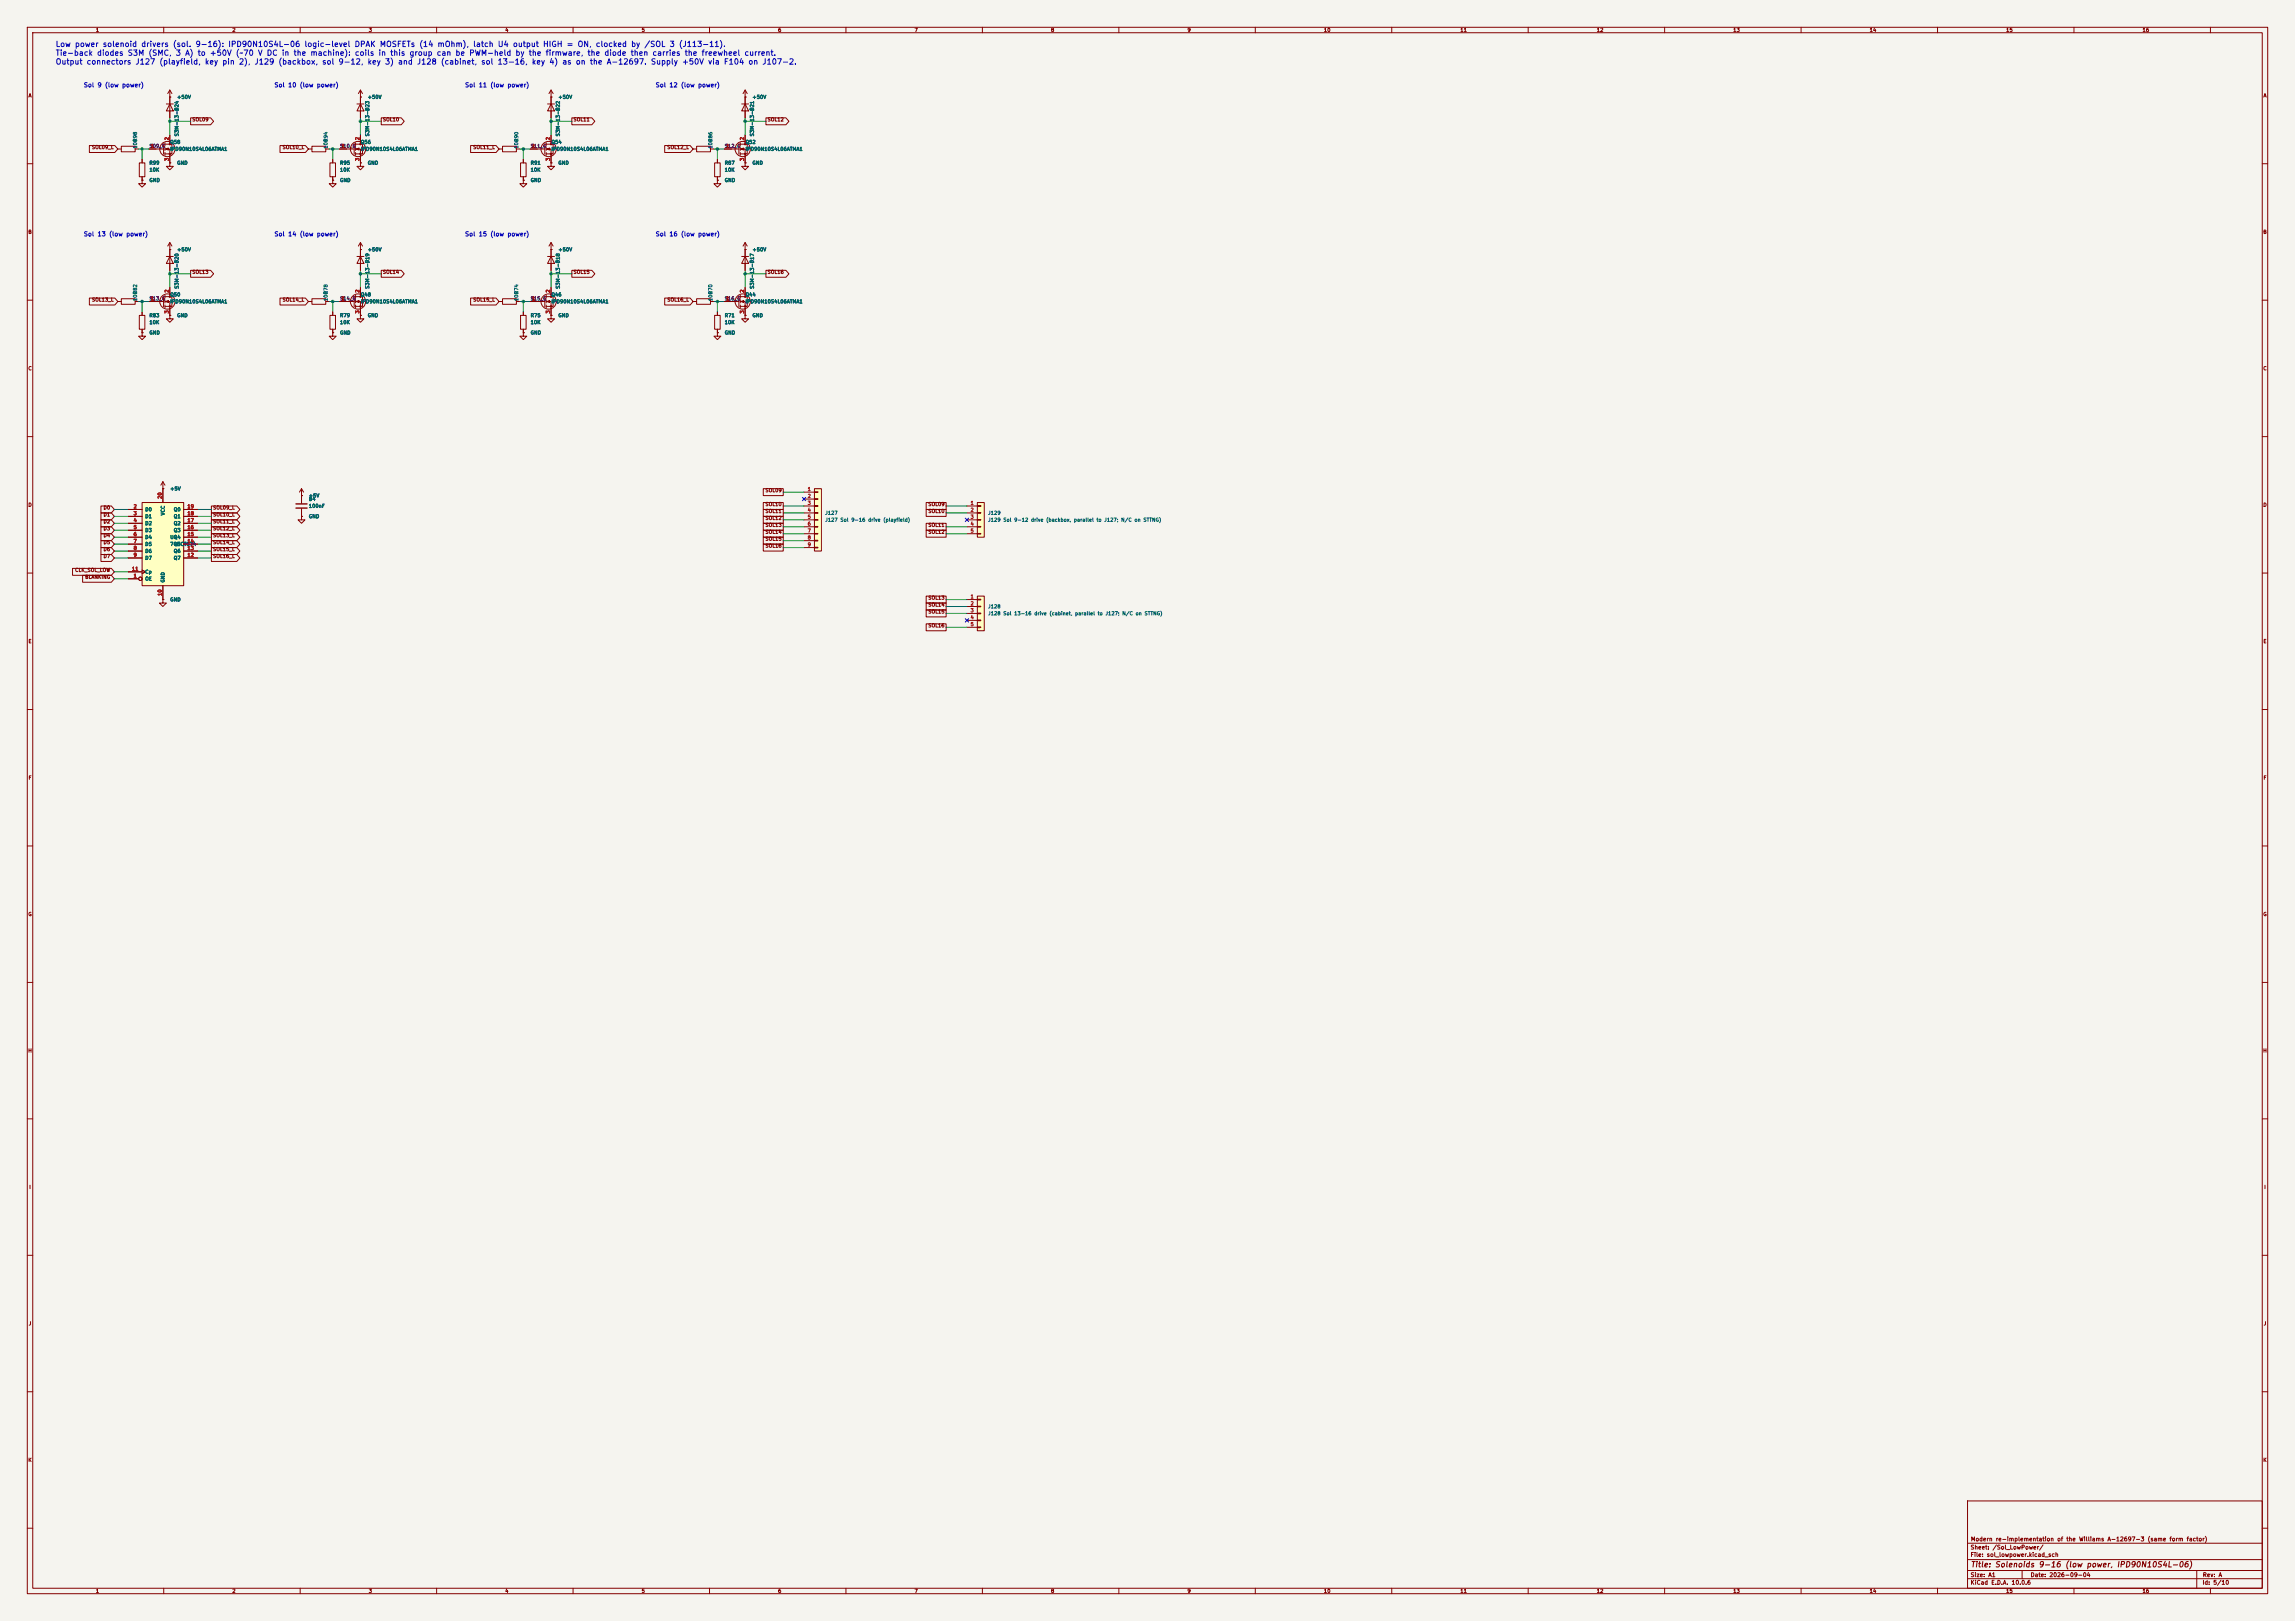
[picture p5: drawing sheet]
<svg xmlns="http://www.w3.org/2000/svg" width="841mm" height="594mm" viewBox="0 0 841 594" stroke-linecap="round" stroke-linejoin="round" font-family="sans-serif">
<defs><g id="words">
<g font-size="2" fill="#0000c2">
<text x="20.2" y="17.7">Low power solenoid drivers (sol. 9-16): IPD90N10S4L-06 logic-level DPAK MOSFETs (14 mOhm), latch U4 output HIGH = ON, clocked by /SOL 3 (J113-11).</text>
<text x="20.2" y="20.9">Tie-back diodes S3M (SMC, 3 A) to +50V (~70 V DC in the machine): coils in this group can be PWM-held by the firmware, the diode then carries the freewheel current.</text>
<text x="20.2" y="24.1">Output connectors J127 (playfield, key pin 2), J129 (backbox, sol 9-12, key 3) and J128 (cabinet, sol 13-16, key 4) as on the A-12697. Supply +50V via F104 on J107-2.</text>
</g>
<text font-size="2" fill="#840000" x="722" y="574.8">Title: Solenoids 9-16 (low power, IPD90N10S4L-06)</text>
<g font-size="1.6" fill="#0000c2">
<text x="30.5" y="32.4">Sol 9 (low power)</text>
<text x="100.4" y="32.4">Sol 10 (low power)</text>
<text x="170.2" y="32.4">Sol 11 (low power)</text>
<text x="240.1" y="32.4">Sol 12 (low power)</text>
<text x="30.5" y="87">Sol 13 (low power)</text>
<text x="100.4" y="87">Sol 14 (low power)</text>
<text x="170.2" y="87">Sol 15 (low power)</text>
<text x="240.1" y="87">Sol 16 (low power)</text>
</g>
<g font-size="1.5" fill="#840000">
<text x="721.9" y="568.1">Sheet: /Sol_LowPower/</text>
<text x="722" y="565.1">Modern re-implementation of the Williams A-12697-3 (same form factor)</text>
<text x="721.9" y="570.8">File: sol_lowpower.kicad_sch</text>
<text x="721.9" y="581">KiCad E.D.A. 10.0.6</text>
<text x="721.9" y="578.2">Size: A1</text>
<text x="743.9" y="578.2">Date: 2026-09-04</text>
<text x="806.9" y="581">Id: 5/10</text>
<text x="807" y="578.2">Rev: A</text>
</g>
<g font-size="1.3" fill="#840000">
<text x="35" y="12">1</text>
<text x="85" y="12">2</text>
<text x="135" y="12">3</text>
<text x="185" y="12">4</text>
<text x="235" y="12">5</text>
<text x="285" y="12">6</text>
<text x="335" y="12">7</text>
<text x="385" y="12">8</text>
<text x="435" y="12">9</text>
<text x="485" y="12">10</text>
<text x="535" y="12">11</text>
<text x="585" y="12">12</text>
<text x="635" y="12">13</text>
<text x="685" y="12">14</text>
<text x="735" y="12">15</text>
<text x="785" y="12">16</text>
<text x="10.3" y="36">A</text>
<text x="829.3" y="36">A</text>
<text x="70.3" y="44.8">SOL09</text>
<text x="140.1" y="44.8">SOL10</text>
<text x="210" y="44.8">SOL11</text>
<text x="281.1" y="44.8">SOL12</text>
<text x="33.5" y="54.9">SOL09_L</text>
<text x="103.4" y="54.9">SOL10_L</text>
<text x="173.2" y="54.9">SOL11_L</text>
<text x="244.4" y="54.9">SOL12_L</text>
<text x="10.2" y="86">B</text>
<text x="829.2" y="86">B</text>
<text x="70.3" y="100.6">SOL13</text>
<text x="140.1" y="100.6">SOL14</text>
<text x="210" y="100.6">SOL15</text>
<text x="281.1" y="100.6">SOL16</text>
<text x="33.5" y="110.8">SOL13_L</text>
<text x="103.4" y="110.8">SOL14_L</text>
<text x="173.2" y="110.8">SOL15_L</text>
<text x="244.4" y="110.8">SOL16_L</text>
<text x="10.2" y="136">C</text>
<text x="829.2" y="136">C</text>
<text x="10.2" y="186">D</text>
<text x="280.3" y="180.7">SOL09</text>
<text x="280.3" y="185.7">SOL10</text>
<text x="340" y="185.7">SOL09</text>
<text x="829.2" y="186">D</text>
<text x="37.8" y="189.5">D1</text>
<text x="37.8" y="187">D0</text>
<text x="77.9" y="189.5">SOL10_L</text>
<text x="77.9" y="187">SOL09_L</text>
<text x="280.3" y="188.3">SOL11</text>
<text x="280.3" y="190.8">SOL12</text>
<text x="340" y="188.3">SOL10</text>
<text x="37.8" y="194.6">D3</text>
<text x="37.8" y="192.1">D2</text>
<text x="37.8" y="197.2">D4</text>
<text x="77.9" y="192.1">SOL11_L</text>
<text x="77.9" y="194.6">SOL12_L</text>
<text x="77.9" y="197.2">SOL13_L</text>
<text x="280.3" y="193.4">SOL13</text>
<text x="280.3" y="195.9">SOL14</text>
<text x="340" y="193.4">SOL11</text>
<text x="340" y="195.9">SOL12</text>
<text x="37.8" y="202.2">D6</text>
<text x="37.8" y="199.7">D5</text>
<text x="77.9" y="202.2">SOL15_L</text>
<text x="77.9" y="199.7">SOL14_L</text>
<text x="280.3" y="198.4">SOL15</text>
<text x="280.3" y="201">SOL16</text>
<text x="27.4" y="209.9">CLK_SOL_LOW</text>
<text x="37.8" y="204.8">D7</text>
<text x="77.9" y="204.8">SOL16_L</text>
<text x="31.1" y="212.4">BLANKING</text>
<text x="340" y="220">SOL13</text>
<text x="340" y="222.6">SOL14</text>
<text x="340" y="225.1">SOL15</text>
<text x="340" y="230.2">SOL16</text>
<text x="10.3" y="236">E</text>
<text x="829.3" y="236">E</text>
<text x="10.3" y="286">F</text>
<text x="829.3" y="286">F</text>
<text x="10.2" y="336">G</text>
<text x="829.2" y="336">G</text>
<text x="10.2" y="386">H</text>
<text x="829.2" y="386">H</text>
<text x="10.6" y="436">I</text>
<text x="829.6" y="436">I</text>
<text x="10.4" y="486">J</text>
<text x="829.4" y="486">J</text>
<text x="10.2" y="536">K</text>
<text x="829.2" y="536">K</text>
<text x="35" y="584">1</text>
<text x="85" y="584">2</text>
<text x="135" y="584">3</text>
<text x="185" y="584">4</text>
<text x="235" y="584">5</text>
<text x="285" y="584">6</text>
<text x="335" y="584">7</text>
<text x="385" y="584">8</text>
<text x="435" y="584">9</text>
<text x="485" y="584">10</text>
<text x="535" y="584">11</text>
<text x="585" y="584">12</text>
<text x="635" y="584">13</text>
<text x="685" y="584">14</text>
<text x="735" y="584">15</text>
<text x="785" y="584">16</text>
</g>
<g font-size="1.3" fill="#006464">
<text x="64.8" y="36.5">+50V</text>
<text x="65.7" y="40.8" transform="rotate(-90 65.7 40.8)">D24</text>
<text x="134.6" y="36.5">+50V</text>
<text x="135.6" y="40.8" transform="rotate(-90 135.6 40.8)">D23</text>
<text x="204.5" y="36.5">+50V</text>
<text x="205.4" y="40.8" transform="rotate(-90 205.4 40.8)">D22</text>
<text x="275.6" y="36.5">+50V</text>
<text x="276.6" y="40.8" transform="rotate(-90 276.6 40.8)">D21</text>
<text x="50.5" y="52.1" transform="rotate(-90 50.5 52.1)">R98</text>
<text x="62.2" y="53">Q58</text>
<text x="65.7" y="50.1" transform="rotate(-90 65.7 50.1)">S3M-13-F</text>
<text x="120.3" y="52.1" transform="rotate(-90 120.3 52.1)">R94</text>
<text x="132.1" y="53">Q56</text>
<text x="135.6" y="50.1" transform="rotate(-90 135.6 50.1)">S3M-13-F</text>
<text x="190.2" y="52.1" transform="rotate(-90 190.2 52.1)">R90</text>
<text x="201.9" y="53">Q54</text>
<text x="205.4" y="50.1" transform="rotate(-90 205.4 50.1)">S3M-13-F</text>
<text x="261.3" y="52.1" transform="rotate(-90 261.3 52.1)">R86</text>
<text x="273" y="53">Q52</text>
<text x="276.6" y="50.1" transform="rotate(-90 276.6 50.1)">S3M-13-F</text>
<text x="50.5" y="54.6" transform="rotate(-90 50.5 54.6)">100</text>
<text x="62.2" y="55.6">IPD90N10S4L06ATMA1</text>
<text x="120.3" y="54.6" transform="rotate(-90 120.3 54.6)">100</text>
<text x="132.1" y="55.6">IPD90N10S4L06ATMA1</text>
<text x="190.2" y="54.6" transform="rotate(-90 190.2 54.6)">100</text>
<text x="201.9" y="55.6">IPD90N10S4L06ATMA1</text>
<text x="261.3" y="54.6" transform="rotate(-90 261.3 54.6)">100</text>
<text x="273" y="55.6">IPD90N10S4L06ATMA1</text>
<text x="54.6" y="60.7">R99</text>
<text x="54.6" y="63.2">10K</text>
<text x="64.8" y="60.7">GND</text>
<text x="124.4" y="60.7">R95</text>
<text x="124.4" y="63.2">10K</text>
<text x="134.6" y="60.7">GND</text>
<text x="194.3" y="60.7">R91</text>
<text x="194.3" y="63.2">10K</text>
<text x="204.5" y="60.7">GND</text>
<text x="265.4" y="60.7">R87</text>
<text x="265.4" y="63.2">10K</text>
<text x="275.6" y="60.7">GND</text>
<text x="54.6" y="67">GND</text>
<text x="124.4" y="67">GND</text>
<text x="194.3" y="67">GND</text>
<text x="265.4" y="67">GND</text>
<text x="64.8" y="92.4">+50V</text>
<text x="134.6" y="92.4">+50V</text>
<text x="204.5" y="92.4">+50V</text>
<text x="275.6" y="92.4">+50V</text>
<text x="65.7" y="96.6" transform="rotate(-90 65.7 96.6)">D20</text>
<text x="135.6" y="96.6" transform="rotate(-90 135.6 96.6)">D19</text>
<text x="205.4" y="96.6" transform="rotate(-90 205.4 96.6)">D18</text>
<text x="276.6" y="96.6" transform="rotate(-90 276.6 96.6)">D17</text>
<text x="50.5" y="108" transform="rotate(-90 50.5 108)">R82</text>
<text x="65.7" y="106" transform="rotate(-90 65.7 106)">S3M-13-F</text>
<text x="120.3" y="108" transform="rotate(-90 120.3 108)">R78</text>
<text x="135.6" y="106" transform="rotate(-90 135.6 106)">S3M-13-F</text>
<text x="190.2" y="108" transform="rotate(-90 190.2 108)">R74</text>
<text x="205.4" y="106" transform="rotate(-90 205.4 106)">S3M-13-F</text>
<text x="261.3" y="108" transform="rotate(-90 261.3 108)">R70</text>
<text x="276.6" y="106" transform="rotate(-90 276.6 106)">S3M-13-F</text>
<text x="50.5" y="110.5" transform="rotate(-90 50.5 110.5)">100</text>
<text x="62.2" y="108.9">Q50</text>
<text x="62.2" y="111.5">IPD90N10S4L06ATMA1</text>
<text x="120.3" y="110.5" transform="rotate(-90 120.3 110.5)">100</text>
<text x="132.1" y="108.9">Q48</text>
<text x="132.1" y="111.5">IPD90N10S4L06ATMA1</text>
<text x="190.2" y="110.5" transform="rotate(-90 190.2 110.5)">100</text>
<text x="201.9" y="108.9">Q46</text>
<text x="201.9" y="111.5">IPD90N10S4L06ATMA1</text>
<text x="261.3" y="110.5" transform="rotate(-90 261.3 110.5)">100</text>
<text x="273" y="108.9">Q44</text>
<text x="273" y="111.5">IPD90N10S4L06ATMA1</text>
<text x="54.6" y="116.5">R83</text>
<text x="54.6" y="119.1">10K</text>
<text x="64.8" y="116.5">GND</text>
<text x="124.4" y="116.5">R79</text>
<text x="124.4" y="119.1">10K</text>
<text x="134.6" y="116.5">GND</text>
<text x="194.3" y="116.5">R75</text>
<text x="194.3" y="119.1">10K</text>
<text x="204.5" y="116.5">GND</text>
<text x="265.4" y="116.5">R71</text>
<text x="265.4" y="119.1">10K</text>
<text x="275.6" y="116.5">GND</text>
<text x="54.6" y="122.9">GND</text>
<text x="124.4" y="122.9">GND</text>
<text x="194.3" y="122.9">GND</text>
<text x="265.4" y="122.9">GND</text>
<text x="62.2" y="180">+5V</text>
<text x="113" y="182.6">+5V</text>
<text x="113" y="183.8">B4</text>
<text x="53.1" y="187.7">D0</text>
<text x="53.1" y="190.2">D1</text>
<text x="60.7" y="189" transform="rotate(-90 60.7 189)">VCC</text>
<text x="63.5" y="190.2">Q1</text>
<text x="63.5" y="187.7">Q0</text>
<text x="113" y="190.2">GND</text>
<text x="113" y="186.4">100nF</text>
<text x="302.2" y="188.9">J127</text>
<text x="302.2" y="191.5">J127 Sol 9-16 drive (playfield)</text>
<text x="361.9" y="188.9">J129</text>
<text x="361.9" y="191.5">J129 Sol 9-12 drive (backbox, parallel to J127; N/C on STTNG)</text>
<text x="53.1" y="192.7">D2</text>
<text x="53.1" y="195.3">D3</text>
<text x="53.1" y="197.8">D4</text>
<text x="62.2" y="197.8">U4</text>
<text x="63.5" y="197.8">Q4</text>
<text x="63.5" y="195.3">Q3</text>
<text x="63.5" y="192.7">Q2</text>
<text x="53.1" y="200.4">D5</text>
<text x="53.1" y="202.9">D6</text>
<text x="62.2" y="200.4">74HCT574</text>
<text x="63.5" y="202.9">Q6</text>
<text x="63.5" y="200.4">Q5</text>
<text x="53.1" y="205.4">D7</text>
<text x="63.5" y="205.4">Q7</text>
<text x="53.1" y="213.1">OE</text>
<text x="53.1" y="210.5">Cp</text>
<text x="60.7" y="213.6" transform="rotate(-90 60.7 213.6)">GND</text>
<text x="62.2" y="220.7">GND</text>
<text x="361.9" y="223.2">J128</text>
<text x="361.9" y="225.8">J128 Sol 13-16 drive (cabinet, parallel to J127; N/C on STTNG)</text>
</g>
<g font-size="1.3" fill="#a90000">
<text x="62.1" y="51.5" transform="rotate(-90 62.1 51.5)">2</text>
<text x="131.9" y="51.5" transform="rotate(-90 131.9 51.5)">2</text>
<text x="201.8" y="51.5" transform="rotate(-90 201.8 51.5)">2</text>
<text x="272.9" y="51.5" transform="rotate(-90 272.9 51.5)">2</text>
<text x="55.1" y="54.5">1</text>
<text x="62.1" y="59.2" transform="rotate(-90 62.1 59.2)">3</text>
<text x="125" y="54.5">1</text>
<text x="131.9" y="59.2" transform="rotate(-90 131.9 59.2)">3</text>
<text x="194.8" y="54.5">1</text>
<text x="201.8" y="59.2" transform="rotate(-90 201.8 59.2)">3</text>
<text x="266" y="54.5">1</text>
<text x="272.9" y="59.2" transform="rotate(-90 272.9 59.2)">3</text>
<text x="62.1" y="107.4" transform="rotate(-90 62.1 107.4)">2</text>
<text x="131.9" y="107.4" transform="rotate(-90 131.9 107.4)">2</text>
<text x="201.8" y="107.4" transform="rotate(-90 201.8 107.4)">2</text>
<text x="272.9" y="107.4" transform="rotate(-90 272.9 107.4)">2</text>
<text x="55.1" y="110.4">1</text>
<text x="125" y="110.4">1</text>
<text x="194.8" y="110.4">1</text>
<text x="266" y="110.4">1</text>
<text x="62.1" y="115" transform="rotate(-90 62.1 115)">3</text>
<text x="131.9" y="115" transform="rotate(-90 131.9 115)">3</text>
<text x="201.8" y="115" transform="rotate(-90 201.8 115)">3</text>
<text x="272.9" y="115" transform="rotate(-90 272.9 115)">3</text>
<text x="59.6" y="182.9" transform="rotate(-90 59.6 182.9)">20</text>
<text x="295.8" y="180.2">1</text>
<text x="295.8" y="182.7">2</text>
<text x="295.8" y="185.3">3</text>
<text x="355.5" y="185.3">1</text>
<text x="48.8" y="186.6">2</text>
<text x="48.8" y="189.1">3</text>
<text x="48.8" y="191.6">4</text>
<text x="68.5" y="191.6">17</text>
<text x="68.5" y="189.1">18</text>
<text x="68.5" y="186.6">19</text>
<text x="295.8" y="187.8">4</text>
<text x="295.8" y="190.4">5</text>
<text x="355.5" y="187.8">2</text>
<text x="355.5" y="190.4">3</text>
<text x="48.8" y="194.2">5</text>
<text x="48.8" y="196.7">6</text>
<text x="68.5" y="196.7">15</text>
<text x="68.5" y="194.2">16</text>
<text x="295.8" y="192.9">6</text>
<text x="295.8" y="195.4">7</text>
<text x="295.8" y="198">8</text>
<text x="355.5" y="192.9">4</text>
<text x="355.5" y="195.4">5</text>
<text x="48.8" y="199.3">7</text>
<text x="48.8" y="201.8">8</text>
<text x="68.5" y="201.8">13</text>
<text x="68.5" y="199.3">14</text>
<text x="295.8" y="200.5">9</text>
<text x="48.2" y="209.4">11</text>
<text x="48.8" y="204.3">9</text>
<text x="68.5" y="204.3">12</text>
<text x="48.8" y="212">1</text>
<text x="59.6" y="218.5" transform="rotate(-90 59.6 218.5)">10</text>
<text x="355.5" y="219.6">1</text>
<text x="355.5" y="222.1">2</text>
<text x="355.5" y="224.7">3</text>
<text x="355.5" y="227.2">4</text>
<text x="355.5" y="229.7">5</text>
</g>
<g font-size="1.3" fill="#0f0f0f">
<text x="54.6" y="54.5">S09_G</text>
<text x="124.4" y="54.5">S10_G</text>
<text x="194.3" y="54.5">S11_G</text>
<text x="265.4" y="54.5">S12_G</text>
<text x="54.6" y="110.4">S13_G</text>
<text x="124.4" y="110.4">S14_G</text>
<text x="194.3" y="110.4">S15_G</text>
<text x="265.4" y="110.4">S16_G</text>
</g>
</g></defs>
<path d="M0 0h841v594h-841z" fill="#f5f4ef" stroke="#f5f4ef" stroke-width=".37"/>
<g fill="none" stroke="#840000" stroke-width=".37">
<path d="M10 10h821v574h-821zM12 12h817v570h-817zM60 10v2M110 10v2M160 10v2M210 10v2M260 10v2M310 10v2M360 10v2M410 10v2M460 10v2M510 10v2"/>
<path d="M560 10v2M610 10v2M660 10v2M710 10v2M760 10v2M810 10v2M10 60h2M54.6 54.6h5.3M59.9 52.7v3.8M60.5 52.8h2.5v3.6h-2.5M60.5 54.6h1.7v5.1M60.5 52.3v1"/>
<path d="M60.5 54.1v1M60.5 55.9v1M62.2 49.5v3.3M62.6 54.2h.8M63 54.2l.4 .7h-.8zM124.5 54.6h5.3M129.8 52.7v3.8M130.3 52.8h2.5v3.6h-2.5M130.3 54.6h1.8v5.1M130.3 52.3v1M130.3 54.1v1M130.3 55.9v1"/>
<path d="M132.1 49.5v3.3M132.5 54.2h.7M132.8 54.2l.4 .7h-.7zM829 60h2M10 110h2M829 110h2M10 160h2M829 160h2M10 210h2M829 210h2M10 260h2M829 260h2"/>
<path d="M10 310h2M829 310h2M10 360h2M829 360h2M10 410h2M829 410h2M10 460h2M829 460h2M10 510h2M829 510h2M10 560h2M721 550h108v32h-108z"/>
<path d="M829 560h2M721 578.5h108M721 575.5h108M721 571.5h108M721 565.5h108M741 575.5v3M805 575.5v6.5M60 582v2M110 582v2M160 582v2M210 582v2M260 582v2"/>
<path d="M310 582v2M360 582v2M410 582v2M460 582v2M510 582v2M560 582v2M610 582v2M660 582v2M710 582v2M760 582v2M810 582v2"/>
<circle cx="61.3" cy="54.6" r="2.79"/>
<circle cx="131.2" cy="54.6" r="2.79"/>
</g>
<g fill="#840000" stroke="#840000" stroke-width=".37">
<path d="M60.7 54.6l1-.4v.8z"/>
<path d="M130.6 54.6l1-.4v.8z"/>
<circle cx="62.2" cy="52.8" r=".25"/>
<circle cx="62.2" cy="56.4" r=".25"/>
<circle cx="132.1" cy="52.8" r=".25"/>
<circle cx="132.1" cy="56.4" r=".25"/>
</g>
<path d="M52.1 184.1h15.2v30.5h-15.2z" fill="#ffffc2"/>
<g fill="none" stroke="#840000" stroke-width=".37">
<path d="M61 38.1h2.5M62.2 35.6h.1M62.2 38.1l1.3 2.5h-2.5zM62.2 33l-.7 1.3M62.2 33l.8 1.3M62.2 33v10.2M130.8 38.1h2.5M132.1 35.6h.1M132.1 38.1l1.2 2.5h-2.5zM132.1 33v10.2M132.1 33l-.8 1.3M132.1 33l.7 1.3"/>
<path d="M271.8 38.1h2.5M273 35.6h.1M273 38.1l1.3 2.5h-2.5zM273 33l-.7 1.3M273 33l.8 1.3M273 33v10.2M43.2 54.6h1.2M44.4 53.6h5.1v2h-5.1zM49.5 54.6h1.3M51.1 59.7h2v5.1h-2zM52.1 58.4v1.3M62.2 59.7v1.3h1.3l-1.3 1.2-1.2-1.2h1.2"/>
<path d="M62.2 59.7h.1M113 54.6h1.3M114.3 53.6h5.1v2h-5.1zM119.4 54.6h1.2M120.9 59.7h2v5.1h-2zM121.9 58.4v1.3M132.1 59.7v1.3h1.2l-1.2 1.2-1.3-1.2h1.3M132.1 59.7h.1M254 54.6h1.3M255.3 53.6h5v2h-5zM260.3 54.6h1.3M52.1 66v1.3h1.2l-1.2 1.3-1.3-1.3h1.3"/>
<path d="M52.1 66h.1M52.1 64.8v1.2M121.9 66v1.3h1.3l-1.3 1.3-1.3-1.3h1.3M121.9 66h.1M121.9 64.8v1.2M191.8 66v1.3h1.2l-1.2 1.3-1.3-1.3h1.3M191.8 66h.1M61 94h2.5M62.2 91.4h.1M62.2 94l1.3 2.5h-2.5zM62.2 88.9v10.2M62.2 88.9l-.7 1.3"/>
<path d="M62.2 88.9l.8 1.3M130.8 94h2.5M132.1 94l1.2 2.5h-2.5zM132.1 91.4h.1M132.1 88.9v10.2M132.1 88.9l-.8 1.3M132.1 88.9l.7 1.3M43.2 110.5h1.2M44.4 109.5h5.1v2h-5.1zM49.5 110.5h1.3M51.1 115.6h2v5h-2zM52.1 114.3v1.3"/>
<path d="M62.2 115.6v1.2h1.3l-1.3 1.3-1.2-1.3h1.2M62.2 115.6h.1M113 110.5h1.3M114.3 109.5h5.1v2h-5.1zM119.4 110.5h1.2M120.9 115.6h2v5h-2zM121.9 114.3v1.3M124.5 110.5h5.3M129.8 108.6v3.8M130.3 108.7h2.5v3.6h-2.5M130.3 110.5h1.8v5.1M130.3 108.2v1"/>
<path d="M130.3 110v1M130.3 111.8v1M132.1 115.6v1.2h1.2l-1.2 1.3-1.3-1.3h1.3M132.1 115.6h.1M132.1 105.4v3.3M132.5 110.1h.7M132.8 110.1l.4 .6h-.7zM52.1 121.9v1.3h1.2l-1.2 1.3-1.3-1.3h1.3M52.1 121.9h.1M52.1 120.6v1.3M121.9 121.9v1.3h1.3l-1.3 1.3-1.3-1.3h1.3M121.9 121.9h.1"/>
<path d="M121.9 120.6v1.3M59.7 179.1h.1M59.7 176.5v7.6M59.7 176.5l-.8 1.3M59.7 176.5l.8 1.3M110.5 179.1l-.8 1.2M110.5 179.1l.8 1.2M110.5 179.1v5.3M47 186.7h5.1M47 189.2h5.1M47 191.8h5.1M47 194.3h5.1"/>
<path d="M47 196.8h5.1M47 199.4h5.1M52.1 184.1h15.2v30.5h-15.2zM67.3 186.7h5.1M67.3 189.2h5.1M67.3 191.8h5.1M67.3 194.3h5.1M67.3 196.8h5.1M67.3 199.4h5.1M110.5 189.2v1.3h1.3l-1.3 1.3-1.3-1.3h1.3M110.5 189.2h.1M110.5 181.6h.1"/>
<path d="M110.5 186.4v2.8M47 212.1h3.8M47 201.9h5.1M47 204.5h5.1M47 209.5h5.1M52.1 208.9l1.2 .6-1.2 .7M59.7 219.7v1.3h1.3l-1.3 1.2-1.3-1.2h1.3M59.7 219.7h.1M59.7 214.6v5.1M67.3 201.9h5.1M67.3 204.5h5.1"/>
<circle cx="131.2" cy="110.5" r="2.79"/>
<circle cx="51.4" cy="212.1" r=".63"/>
</g>
<path d="M108.5 184.7h4M108.5 186.2h4" fill="none" stroke="#840000" stroke-width=".51"/>
<g fill="#840000" stroke="#840000" stroke-width=".37">
<path d="M130.6 110.5l1-.4v.8z"/>
<circle cx="132.1" cy="108.7" r=".25"/>
<circle cx="132.1" cy="112.3" r=".25"/>
</g>
<path d="M358.1 218.4h2.6v12.7h-2.6z" fill="#ffffc2"/>
<g fill="none" stroke="#840000" stroke-width=".37">
<path d="M54.6 110.5h5.3M59.9 108.6v3.8M60.5 108.7h2.5v3.6h-2.5M60.5 110.5h1.7v5.1M60.5 108.2v1M60.5 110v1M60.5 111.8v1M62.2 105.4v3.3M62.6 110.1h.8M63 110.1l.4 .6h-.8zM354.3 219.7h3.8M358.1 218.4h2.6v12.7h-2.6z"/>
<path d="M358.1 219.6h1.3v.2h-1.3zM354.3 222.2h3.8M354.3 224.8h3.8M354.3 227.3h3.8M354.3 229.9h3.8M358.1 222.1h1.3v.3h-1.3zM358.1 224.7h1.3v.2h-1.3zM358.1 227.2h1.3v.3h-1.3zM358.1 229.7h1.3v.3h-1.3z"/>
<circle cx="61.3" cy="110.5" r="2.79"/>
</g>
<g fill="#840000" stroke="#840000" stroke-width=".37">
<path d="M60.7 110.5l1-.4v.8z"/>
<circle cx="62.2" cy="108.7" r=".25"/>
<circle cx="62.2" cy="112.3" r=".25"/>
</g>
<path d="M358.1 184.1h2.6v12.7h-2.6z" fill="#ffffc2"/>
<g fill="none" stroke="#840000" stroke-width=".37">
<path d="M265.4 54.6h5.4M270.8 52.7v3.8M271.3 52.8h2.5v3.6h-2.5M271.3 54.6h1.7v5.1M271.3 52.3v1M271.3 54.1v1M271.3 55.9v1M273 59.7v1.3h1.3l-1.3 1.2-1.2-1.2h1.2M273 59.7h.1M273 49.5v3.3M273.4 54.2h.8M273.8 54.2l.4 .7h-.8z"/>
<path d="M271.8 94h2.5M273 94l1.3 2.5h-2.5zM273 91.4h.1M273 88.9v10.2M273 88.9l-.7 1.3M273 88.9l.8 1.3M194.3 110.5h5.3M199.6 108.6v3.8M200.2 108.7h2.5v3.6h-2.5M200.2 110.5h1.7v5.1M200.2 108.2v1M200.2 110v1"/>
<path d="M200.2 111.8v1M201.9 115.6v1.2h1.3l-1.3 1.3-1.2-1.3h1.2M201.9 115.6h.1M201.9 105.4v3.3M202.3 110.1h.8M202.7 110.1l.4 .6h-.8zM254 110.5h1.3M255.3 109.5h5v2h-5zM260.3 110.5h1.3M261.9 115.6h2v5h-2zM262.9 114.3v1.3M265.4 110.5h5.4"/>
<path d="M270.8 108.6v3.8M271.3 108.7h2.5v3.6h-2.5M271.3 110.5h1.7v5.1M271.3 108.2v1M271.3 110v1M271.3 111.8v1M273 115.6v1.2h1.3l-1.3 1.3-1.2-1.3h1.2M273 115.6h.1M273 105.4v3.3M273.4 110.1h.8M273.8 110.1l.4 .6h-.8zM262.9 121.9v1.3h1.3l-1.3 1.3-1.3-1.3h1.3"/>
<path d="M262.9 121.9h.1M262.9 120.6v1.3M354.3 185.4h3.8M354.3 188h3.8M354.3 190.5h3.8M354.3 193h3.8M354.3 195.6h3.8M358.1 184.1h2.6v12.7h-2.6zM358.1 185.3h1.3v.2h-1.3zM358.1 187.8h1.3v.3h-1.3zM358.1 190.4h1.3v.2h-1.3zM358.1 192.9h1.3v.3h-1.3z"/>
<path d="M358.1 195.5h1.3v.2h-1.3z"/>
<circle cx="272.2" cy="54.6" r="2.79"/>
<circle cx="201" cy="110.5" r="2.79"/>
<circle cx="272.2" cy="110.5" r="2.79"/>
</g>
<g fill="#840000" stroke="#840000" stroke-width=".37">
<path d="M200.4 110.5l1-.4v.8z"/>
<path d="M271.5 110.5l1-.4v.8z"/>
<path d="M271.5 54.6l1-.4v.8z"/>
<circle cx="201.9" cy="108.7" r=".25"/>
<circle cx="201.9" cy="112.3" r=".25"/>
<circle cx="273" cy="108.7" r=".25"/>
<circle cx="273" cy="112.3" r=".25"/>
<circle cx="273" cy="52.8" r=".25"/>
<circle cx="273" cy="56.4" r=".25"/>
</g>
<path d="M298.4 179.1h2.6v22.8h-2.6z" fill="#ffffc2"/>
<g fill="none" stroke="#840000" stroke-width=".37">
<path d="M62.2 35.6h.1M62.2 35.6v2.5M132.1 35.6h.1M132.1 35.6v2.5M200.7 38.1h2.5M201.9 35.6h.1M201.9 38.1l1.3 2.5h-2.5zM201.9 33l-.7 1.3M201.9 33l.8 1.3M201.9 33v10.2M273 35.6h.1M273 35.6v2.5"/>
<path d="M32.8 53.3h9.3l1.1 1.3-1.1 1.3h-9.3zM52.1 58.4v1.3M54.6 54.6h2.5M62.2 59.7h.1M62.2 40.6v2.6M62.2 49.5v2.6M62.2 57.1v2.6M69.8 43.2h7.4l1.1 1.2-1.1 1.3h-7.4zM102.6 53.3h9.3l1.1 1.3-1.1 1.3h-9.3zM121.9 58.4v1.3M124.5 54.6h2.5M132.1 59.7h.1"/>
<path d="M132.1 40.6v2.6M132.1 49.5v2.6M132.1 57.1v2.6M139.7 43.2h7.3l1.1 1.2-1.1 1.3h-7.3zM172.5 53.3h9.3l1.1 1.3-1.1 1.3h-9.3zM182.9 54.6h1.2M184.1 53.6h5.1v2h-5.1zM189.2 54.6h1.3M190.8 59.7h2v5.1h-2zM191.8 58.4v1.3M194.3 54.6h5.3M199.6 52.7v3.8"/>
<path d="M200.2 52.8h2.5v3.6h-2.5M200.2 54.6h1.7v5.1M200.2 52.3v1M200.2 54.1v1M200.2 55.9v1M201.9 59.7v1.3h1.3l-1.3 1.2-1.2-1.2h1.2M201.9 59.7h.1M201.9 49.5v3.3M202.3 54.2h.8M202.7 54.2l.4 .7h-.8zM209.5 43.2h7.4l1.1 1.2-1.1 1.3h-7.4zM243.6 53.3h9.3l1.1 1.3-1.1 1.3h-9.3z"/>
<path d="M261.9 59.7h2v5.1h-2zM262.9 58.4v1.3M265.4 54.6h2.6M273 59.7h.1M273 40.6v2.6M273 49.5v2.6M273 57.1v2.6M280.7 43.2h7.3l1.1 1.2-1.1 1.3h-7.3zM52.1 66h.1M52.1 64.8v1.2M121.9 66h.1M121.9 64.8v1.2"/>
<path d="M191.8 66h.1M191.8 64.8v1.2M262.9 66v1.3h1.3l-1.3 1.3-1.3-1.3h1.3M262.9 66h.1M262.9 64.8v1.2M62.2 91.4h.1M62.2 91.4v2.6M62.2 96.5v2.6M69.8 99.1h7.4l1.1 1.2-1.1 1.3h-7.4zM132.1 91.4h.1M132.1 91.4v2.6M132.1 96.5v2.6"/>
<path d="M139.7 99.1h7.3l1.1 1.2-1.1 1.3h-7.3zM200.7 94h2.5M201.9 94l1.3 2.5h-2.5zM201.9 91.4h.1M201.9 88.9v10.2M201.9 88.9l-.7 1.3M201.9 88.9l.8 1.3M209.5 99.1h7.4l1.1 1.2-1.1 1.3h-7.4zM273 91.4h.1M273 91.4v2.6M273 96.5v2.6M280.7 99.1h7.3l1.1 1.2-1.1 1.3h-7.3z"/>
<path d="M32.8 109.2h9.3l1.1 1.3-1.1 1.3h-9.3zM52.1 114.3v1.3M54.6 110.5h2.5M62.2 115.6h.1M62.2 105.4v2.5M62.2 113v2.6M102.6 109.2h9.3l1.1 1.3-1.1 1.3h-9.3zM121.9 114.3v1.3M124.5 110.5h2.5M132.1 115.6h.1M132.1 105.4v2.5M132.1 113v2.6"/>
<path d="M172.5 109.2h9.3l1.1 1.3-1.1 1.3h-9.3zM182.9 110.5h1.2M184.1 109.5h5.1v2h-5.1zM189.2 110.5h1.3M190.8 115.6h2v5h-2zM191.8 114.3v1.3M194.3 110.5h2.5M201.9 115.6h.1M201.9 105.4v2.5M201.9 113v2.6M243.6 109.2h9.3l1.1 1.3-1.1 1.3h-9.3zM262.9 114.3v1.3"/>
<path d="M265.4 110.5h2.6M273 115.6h.1M273 105.4v2.5M273 113v2.6M52.1 121.9h.1M52.1 120.6v1.3M121.9 121.9h.1M121.9 120.6v1.3M191.8 121.9v1.3h1.2l-1.2 1.3-1.3-1.3h1.3M191.8 121.9h.1M191.8 120.6v1.3M262.9 121.9h.1"/>
<path d="M262.9 120.6v1.3M59.7 179.1h.1M59.7 179.1v5M279.7 179.1h7.3v2.5h-7.3zM298.4 179.1h2.6v22.8h-2.6zM37 193h3.8l1.1 1.3-1.1 1.3h-3.8zM37 190.5h3.8l1.1 1.3-1.1 1.2h-3.8zM37 188h3.8l1.1 1.2-1.1 1.3h-3.8zM37 185.4h3.8l1.1 1.3-1.1 1.3h-3.8zM37 198.1h3.8l1.1 1.3-1.1 1.3h-3.8zM37 195.6h3.8l1.1 1.2-1.1 1.3h-3.8zM47 186.7h5.1"/>
<path d="M47 189.2h5.1M47 191.8h5.1M47 194.3h5.1M47 196.8h5.1M47 199.4h5.1M67.3 186.7h5.1M67.3 189.2h5.1M67.3 191.8h5.1M67.3 194.3h5.1M67.3 196.8h5.1M67.3 199.4h5.1M77.5 190.5h9.3l1.1 1.3-1.1 1.2h-9.3z"/>
<path d="M77.5 188h9.3l1.1 1.2-1.1 1.3h-9.3zM77.5 193h9.3l1.1 1.3-1.1 1.3h-9.3zM77.5 185.4h9.3l1.1 1.3-1.1 1.3h-9.3zM77.5 195.6h9.3l1.1 1.2-1.1 1.3h-9.3zM77.5 198.1h9.3l1.1 1.3-1.1 1.3h-9.3zM110.5 181.6h.1M110.5 189.2h.1M110.5 181.6v2.8M110.5 186.4v2.8M279.7 184.1h7.3v2.6h-7.3zM279.7 186.7h7.3v2.5h-7.3zM279.7 189.2h7.3v2.6h-7.3z"/>
<path d="M279.7 191.8h7.3v2.5h-7.3zM279.7 194.3h7.3v2.5h-7.3zM279.7 196.8h7.3v2.6h-7.3zM279.7 199.4h7.3v2.5h-7.3zM294.6 180.3h3.8M294.6 182.9h3.8M294.6 185.4h3.8M294.6 188h3.8M294.6 190.5h3.8M294.6 193h3.8M294.6 195.6h3.8M294.6 198.1h3.8"/>
<path d="M298.4 180.2h1.3v.3h-1.3zM298.4 182.8h1.3v.2h-1.3zM298.4 185.3h1.3v.2h-1.3zM298.4 187.8h1.3v.3h-1.3zM298.4 190.4h1.3v.2h-1.3zM298.4 192.9h1.3v.3h-1.3zM298.4 195.5h1.3v.2h-1.3zM298.4 198h1.3v.2h-1.3zM339.4 191.8h7.3v2.5h-7.3zM339.4 186.7h7.3v2.5h-7.3zM339.4 184.1h7.3v2.6h-7.3zM339.4 194.3h7.3v2.5h-7.3z"/>
<path d="M26.6 208.3h14.2l1.1 1.2-1.1 1.3h-14.2zM30.3 210.8h10.5l1.1 1.3-1.1 1.3h-10.5zM37 203.2h3.8l1.1 1.3-1.1 1.2h-3.8zM37 200.7h3.8l1.1 1.2-1.1 1.3h-3.8zM47 212.1h3.8M47 201.9h5.1M47 204.5h5.1M47 209.5h5.1M52.1 208.9l1.2 .6-1.2 .7M59.7 219.7h.1M59.7 214.6v5.1M67.3 201.9h5.1"/>
<path d="M67.3 204.5h5.1M77.5 203.2h9.3l1.1 1.3-1.1 1.2h-9.3zM77.5 200.7h9.3l1.1 1.2-1.1 1.3h-9.3zM294.6 200.7h3.8M298.4 200.5h1.3v.3h-1.3zM339.4 218.4h7.3v2.6h-7.3zM339.4 221h7.3v2.5h-7.3zM339.4 223.5h7.3v2.6h-7.3zM339.4 228.6h7.3v2.5h-7.3z"/>
<circle cx="201" cy="54.6" r="2.79"/>
<circle cx="51.4" cy="212.1" r=".63"/>
</g>
<g fill="#840000" stroke="#840000" stroke-width=".37">
<path d="M200.4 54.6l1-.4v.8z"/>
<circle cx="201.9" cy="52.8" r=".25"/>
<circle cx="201.9" cy="56.4" r=".25"/>
</g>
<g fill="none" stroke="#009600" stroke-width=".37">
<path d="M50.8 54.6h3.8M52.1 54.6v3.8M62.2 44.4h7.6M62.2 43.2v6.3M120.6 54.6h3.9M121.9 54.6v3.8M132.1 43.2v6.3M132.1 44.4h7.6M190.5 54.6h3.8M191.8 54.6v3.8M201.9 44.4h7.6M201.9 43.2v6.3"/>
<path d="M261.6 54.6h3.8M262.9 54.6v3.8M273 43.2v6.3M273 44.4h7.7M62.2 99.1v6.3M132.1 99.1v6.3M201.9 99.1v6.3M273 99.1v6.3M50.8 110.5h3.8M52.1 110.5v3.8M62.2 100.3h7.6M120.6 110.5h3.9"/>
<path d="M121.9 110.5v3.8M132.1 100.3h7.6M190.5 110.5h3.8M191.8 110.5v3.8M201.9 100.3h7.6M261.6 110.5h3.8M262.9 110.5v3.8M273 100.3h7.7M41.9 194.3h5.1M41.9 191.8h5.1M41.9 189.2h5.1M41.9 186.7h5.1"/>
<path d="M41.9 199.4h5.1M41.9 196.8h5.1M72.4 194.3h5.1M72.4 191.8h5.1M72.4 189.2h5.1M72.4 186.7h5.1M72.4 199.4h5.1M72.4 196.8h5.1M287 195.6h7.6M287 198.1h7.6M287 193h7.6M287 190.5h7.6"/>
<path d="M287 188h7.6M287 185.4h7.6M287 180.3h7.6M346.7 195.6h7.6M346.7 193h7.6M346.7 188h7.6M346.7 185.4h7.6M41.9 201.9h5.1M41.9 212.1h5.1M41.9 209.5h5.1M41.9 204.5h5.1M72.4 201.9h5.1"/>
<path d="M72.4 204.5h5.1M287 200.7h7.6M346.7 219.7h7.6M346.7 229.9h7.6M346.7 224.8h7.6M346.7 222.2h7.6"/>
</g>
<path d="M294 182.3l1.2 1.2M295.2 182.3l-1.2 1.2M353.7 189.9l1.2 1.2M354.9 189.9l-1.2 1.2M353.7 226.7l1.2 1.2M354.9 226.7l-1.2 1.2" fill="none" stroke="#000084" stroke-width=".37"/>
<g fill="#009600" stroke="#009600" stroke-width=".37">
<circle cx="132.1" cy="44.4" r=".46"/>
<circle cx="132.1" cy="100.3" r=".46"/>
<circle cx="121.9" cy="110.5" r=".46"/>
<circle cx="121.9" cy="54.6" r=".46"/>
<circle cx="273" cy="44.4" r=".46"/>
<circle cx="262.9" cy="54.6" r=".46"/>
<circle cx="262.9" cy="110.5" r=".46"/>
<circle cx="273" cy="100.3" r=".46"/>
<circle cx="201.9" cy="100.3" r=".46"/>
<circle cx="191.8" cy="110.5" r=".46"/>
<circle cx="191.8" cy="54.6" r=".46"/>
<circle cx="201.9" cy="44.4" r=".46"/>
<circle cx="62.2" cy="44.4" r=".46"/>
<circle cx="52.1" cy="110.5" r=".46"/>
<circle cx="52.1" cy="54.6" r=".46"/>
<circle cx="62.2" cy="100.3" r=".46"/>
</g>
<use href="#words"/>
</svg>
